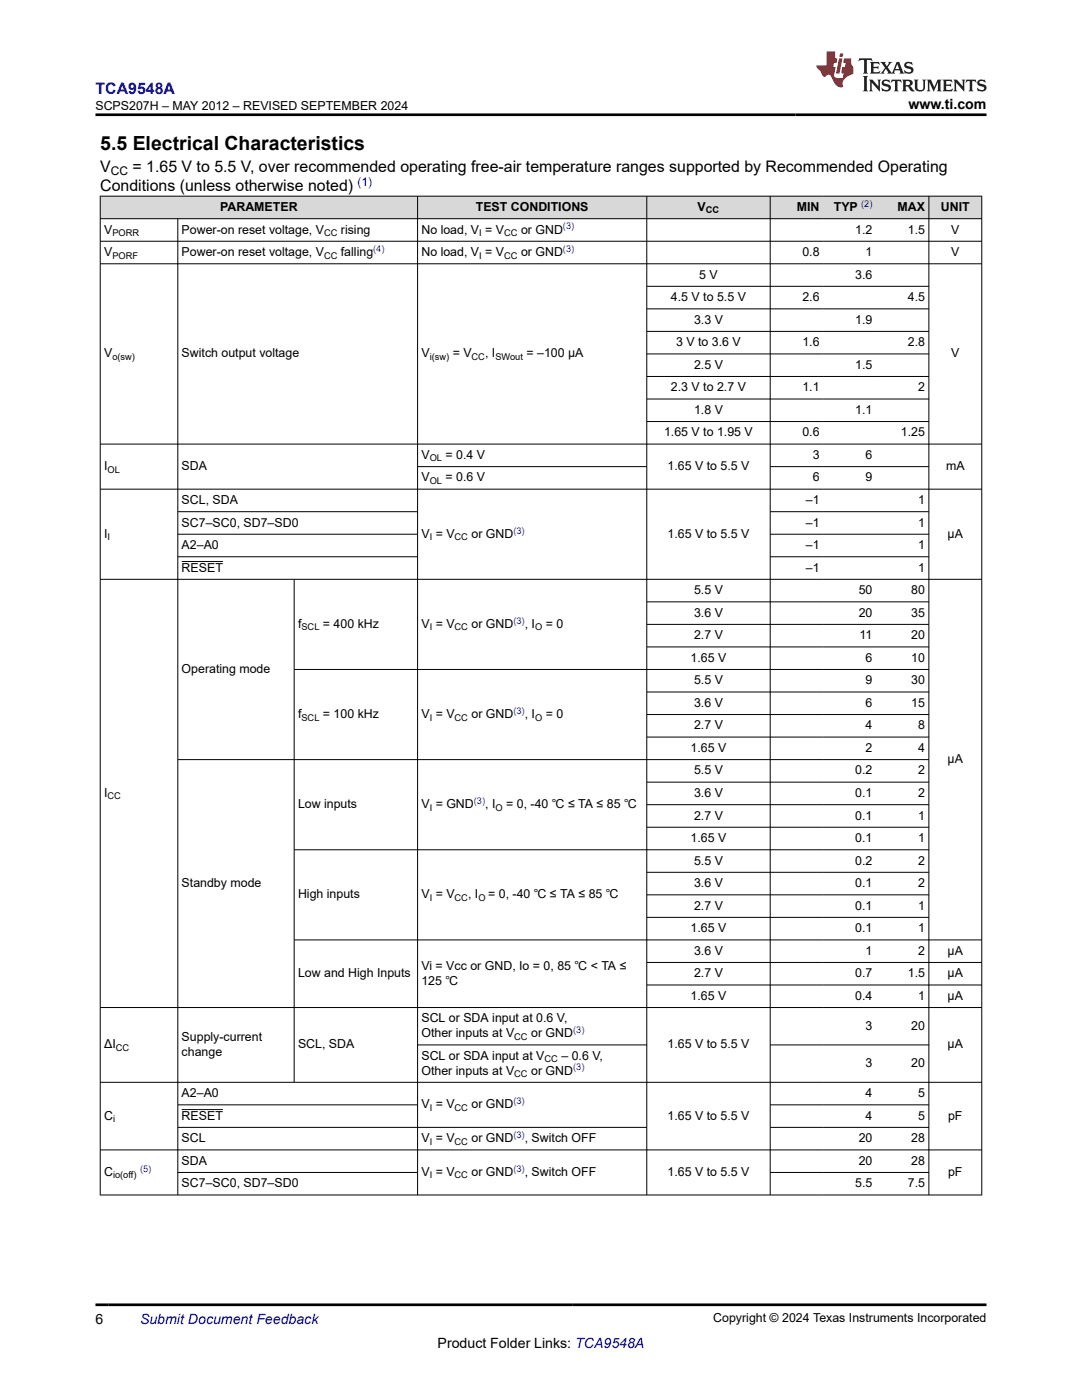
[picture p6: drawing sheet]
<svg xmlns="http://www.w3.org/2000/svg" width="216mm" height="279mm" viewBox="0 0 216 279" stroke-linecap="round" stroke-linejoin="round" font-family="sans-serif">
<defs><g id="words">
<text font-size="3.9" x="20" y="29.9">5.5 Electrical Characteristics</text>
<text font-size="3.2" fill="#00f" x="19" y="18.7">TCA9548A</text>
<g font-size="3.2">
<text x="20" y="34.3">V</text>
<text x="26.4" y="34.3">= 1.65 V to 5.5 V, over recommended operating free-air temperature ranges supported by Recommended Operating</text>
<text x="20" y="38.1">Conditions (unless otherwise noted)</text>
</g>
<g font-size="2.8">
<text x="181.3" y="21.8">www.ti.com</text>
<text x="19" y="264.2">6</text>
<text x="87.3" y="269">Product Folder Links: TCA9548A</text>
</g>
<text font-size="2.8" fill="#00f" x="27.9" y="264.2">Submit Document Feedback</text>
<g font-size="2.5">
<text x="19" y="21.9">SCPS207H – MAY 2012 – REVISED SEPTEMBER 2024</text>
<text x="20.8" y="46.6">V</text>
<text x="36.2" y="46.6">Power-on reset voltage, V</text>
<text x="43.9" y="42.1">PARAMETER</text>
<text x="68" y="46.6">rising</text>
<text x="84.1" y="46.6">No load, V = V</text>
<text x="94.9" y="42.1">TEST CONDITIONS</text>
<text x="104" y="46.6">or GND</text>
<text x="139.2" y="42.1">V</text>
<text x="159" y="42.1">MIN</text>
<text x="166.4" y="42.1">TYP</text>
<text x="170.7" y="46.6">1.2</text>
<text x="179.1" y="42.1">MAX</text>
<text x="181.1" y="46.6">1.5</text>
<text x="187.7" y="42.1">UNIT</text>
<text x="189.8" y="46.6">V</text>
<text x="20.8" y="51.1">V</text>
<text x="36.2" y="51.1">Power-on reset voltage, V</text>
<text x="68" y="51.1">falling</text>
<text x="84.1" y="51.1">No load, V = V</text>
<text x="104" y="51.1">or GND</text>
<text x="160.1" y="51.1">0.8</text>
<text x="172.7" y="51.1">1</text>
<text x="189.8" y="51.1">V</text>
<text x="139.5" y="55.6">5 V</text>
<text x="170.7" y="55.6">3.6</text>
<text x="133.9" y="60.1">4.5 V to 5.5 V</text>
<text x="138.5" y="64.6">3.3 V</text>
<text x="160.1" y="60.1">2.6</text>
<text x="170.7" y="64.6">1.9</text>
<text x="181.1" y="60.1">4.5</text>
<text x="20.8" y="71.3">V</text>
<text x="36.2" y="71.3">Switch output voltage</text>
<text x="84.1" y="71.3">V</text>
<text x="90.3" y="71.3">= V</text>
<text x="96.8" y="71.3">, I</text>
<text x="105.1" y="71.3">= –100 μA</text>
<text x="134.9" y="69.1">3 V to 3.6 V</text>
<text x="160.1" y="69.1">1.6</text>
<text x="181.1" y="69.1">2.8</text>
<text x="189.8" y="71.3">V</text>
<text x="138.5" y="73.6">2.5 V</text>
<text x="170.7" y="73.6">1.5</text>
<text x="133.9" y="78.1">2.3 V to 2.7 V</text>
<text x="138.5" y="82.6">1.8 V</text>
<text x="160.1" y="78.1">1.1</text>
<text x="170.7" y="82.6">1.1</text>
<text x="183.2" y="78.1">2</text>
<text x="132.5" y="87.1">1.65 V to 1.95 V</text>
<text x="160.1" y="87.1">0.6</text>
<text x="179.8" y="87.1">1.25</text>
<text x="20.8" y="93.8">I</text>
<text x="36.2" y="93.8">SDA</text>
<text x="84.1" y="91.6">V</text>
<text x="88.9" y="91.6">= 0.4 V</text>
<text x="133.2" y="93.8">1.65 V to 5.5 V</text>
<text x="162.2" y="91.6">3</text>
<text x="172.7" y="91.6">6</text>
<text x="188.8" y="93.8">mA</text>
<text x="36.2" y="100.6">SCL, SDA</text>
<text x="84.1" y="96.1">V</text>
<text x="88.9" y="96.1">= 0.6 V</text>
<text x="160.8" y="100.6">–1</text>
<text x="162.2" y="96.1">6</text>
<text x="172.7" y="96.1">9</text>
<text x="183.2" y="100.6">1</text>
<text x="20.8" y="107.3">I</text>
<text x="36.2" y="105.1">SC7–SC0, SD7–SD0</text>
<text x="84.1" y="107.3">V = V</text>
<text x="94.1" y="107.3">or GND</text>
<text x="133.2" y="107.3">1.65 V to 5.5 V</text>
<text x="160.8" y="105.1">–1</text>
<text x="183.2" y="105.1">1</text>
<text x="189.1" y="107.3">μA</text>
<text x="36.2" y="109.6">A2–A0</text>
<text x="160.8" y="109.6">–1</text>
<text x="183.2" y="109.6">1</text>
<text x="36.2" y="114.1">RESET</text>
<text x="138.5" y="118.6">5.5 V</text>
<text x="160.8" y="114.1">–1</text>
<text x="171.3" y="118.6">50</text>
<text x="181.8" y="118.6">80</text>
<text x="183.2" y="114.1">1</text>
<text x="59.5" y="125.3">f</text>
<text x="64.4" y="125.3">= 400 kHz</text>
<text x="84.1" y="125.3">V = V</text>
<text x="94.1" y="125.3">or GND</text>
<text x="104.7" y="125.3">, I</text>
<text x="108.9" y="125.3">= 0</text>
<text x="138.5" y="123.1">3.6 V</text>
<text x="171.3" y="123.1">20</text>
<text x="181.8" y="123.1">35</text>
<text x="138.5" y="127.6">2.7 V</text>
<text x="171.5" y="127.6">11</text>
<text x="181.8" y="127.6">20</text>
<text x="36.2" y="134.3">Operating mode</text>
<text x="137.8" y="132.1">1.65 V</text>
<text x="138.5" y="136.6">5.5 V</text>
<text x="172.7" y="132.1">6</text>
<text x="172.7" y="136.6">9</text>
<text x="181.8" y="132.1">10</text>
<text x="181.8" y="136.6">30</text>
<text x="59.5" y="143.3">f</text>
<text x="64.4" y="143.3">= 100 kHz</text>
<text x="84.1" y="143.3">V = V</text>
<text x="94.1" y="143.3">or GND</text>
<text x="104.7" y="143.3">, I</text>
<text x="108.9" y="143.3">= 0</text>
<text x="138.5" y="141.1">3.6 V</text>
<text x="172.7" y="141.1">6</text>
<text x="181.8" y="141.1">15</text>
<text x="138.5" y="145.6">2.7 V</text>
<text x="172.7" y="145.6">4</text>
<text x="183.2" y="145.6">8</text>
<text x="137.8" y="150.1">1.65 V</text>
<text x="138.5" y="154.6">5.5 V</text>
<text x="170.7" y="154.6">0.2</text>
<text x="172.7" y="150.1">2</text>
<text x="183.2" y="150.1">4</text>
<text x="183.2" y="154.6">2</text>
<text x="189.1" y="152.3">μA</text>
<text x="20.8" y="159.1">I</text>
<text x="59.5" y="161.3">Low inputs</text>
<text x="84.1" y="161.3">V = GND</text>
<text x="96.8" y="161.3">, I</text>
<text x="101" y="161.3">= 0, -40 ℃ ≤ TA ≤ 85 ℃</text>
<text x="138.5" y="159.1">3.6 V</text>
<text x="170.7" y="159.1">0.1</text>
<text x="183.2" y="159.1">2</text>
<text x="138.5" y="163.6">2.7 V</text>
<text x="170.7" y="163.6">0.1</text>
<text x="183.2" y="163.6">1</text>
<text x="137.8" y="168.1">1.65 V</text>
<text x="138.5" y="172.5">5.5 V</text>
<text x="170.7" y="168.1">0.1</text>
<text x="170.7" y="172.5">0.2</text>
<text x="183.2" y="168.1">1</text>
<text x="183.2" y="172.5">2</text>
<text x="36.2" y="177">Standby mode</text>
<text x="59.5" y="179.3">High inputs</text>
<text x="84.1" y="179.3">V = V</text>
<text x="93.4" y="179.3">, I</text>
<text x="97.4" y="179.3">= 0, -40 ℃ ≤ TA ≤ 85 ℃</text>
<text x="138.5" y="177">3.6 V</text>
<text x="170.7" y="177">0.1</text>
<text x="183.2" y="177">2</text>
<text x="138.5" y="181.5">2.7 V</text>
<text x="170.7" y="181.5">0.1</text>
<text x="183.2" y="181.5">1</text>
<text x="137.8" y="186">1.65 V</text>
<text x="138.5" y="190.5">3.6 V</text>
<text x="170.7" y="186">0.1</text>
<text x="172.7" y="190.5">1</text>
<text x="183.2" y="186">1</text>
<text x="183.2" y="190.5">2</text>
<text x="189.1" y="190.5">μA</text>
<text x="59.5" y="195">Low and High Inputs</text>
<text x="84.1" y="193.6">Vi = Vcc or GND, Io = 0, 85 ℃ &lt; TA ≤</text>
<text x="84.1" y="196.5">125 ℃</text>
<text x="138.5" y="195">2.7 V</text>
<text x="170.7" y="195">0.7</text>
<text x="181.1" y="195">1.5</text>
<text x="189.1" y="195">μA</text>
<text x="137.8" y="199.5">1.65 V</text>
<text x="170.7" y="199.5">0.4</text>
<text x="183.2" y="199.5">1</text>
<text x="189.1" y="199.5">μA</text>
<text x="20.8" y="209.2">ΔI</text>
<text x="36.2" y="207.8">Supply-current</text>
<text x="59.5" y="209.2">SCL, SDA</text>
<text x="84.1" y="204">SCL or SDA input at 0.6 V,</text>
<text x="84.1" y="207">Other inputs at V</text>
<text x="106" y="207">or GND</text>
<text x="133.2" y="209.2">1.65 V to 5.5 V</text>
<text x="172.7" y="205.5">3</text>
<text x="181.8" y="205.5">20</text>
<text x="189.1" y="209.2">μA</text>
<text x="36.2" y="210.7">change</text>
<text x="84.1" y="211.5">SCL or SDA input at V</text>
<text x="84.1" y="214.5">Other inputs at V</text>
<text x="106" y="214.5">or GND</text>
<text x="112" y="211.5">– 0.6 V,</text>
<text x="172.7" y="213">3</text>
<text x="181.8" y="213">20</text>
<text x="36.2" y="219">A2–A0</text>
<text x="84.1" y="221.2">V = V</text>
<text x="94.1" y="221.2">or GND</text>
<text x="172.7" y="219">4</text>
<text x="183.2" y="219">5</text>
<text x="20.8" y="223.5">C</text>
<text x="36.2" y="223.5">RESET</text>
<text x="36.2" y="228">SCL</text>
<text x="84.1" y="228">V = V</text>
<text x="94.1" y="228">or GND</text>
<text x="104.7" y="228">, Switch OFF</text>
<text x="133.2" y="223.5">1.65 V to 5.5 V</text>
<text x="171.3" y="228">20</text>
<text x="172.7" y="223.5">4</text>
<text x="181.8" y="228">28</text>
<text x="183.2" y="223.5">5</text>
<text x="189.2" y="223.5">pF</text>
<text x="36.2" y="232.5">SDA</text>
<text x="171.3" y="232.5">20</text>
<text x="181.8" y="232.5">28</text>
<text x="20.8" y="234.7">C</text>
<text x="36.2" y="236.9">SC7–SC0, SD7–SD0</text>
<text x="84.1" y="234.7">V = V</text>
<text x="94.1" y="234.7">or GND</text>
<text x="104.7" y="234.7">, Switch OFF</text>
<text x="133.2" y="234.7">1.65 V to 5.5 V</text>
<text x="170.7" y="236.9">5.5</text>
<text x="181.1" y="236.9">7.5</text>
<text x="189.2" y="234.7">pF</text>
<text x="142.3" y="263.9">Copyright © 2024 Texas Instruments Incorporated</text>
</g>
<text font-size="2.4" x="22.1" y="34.9">CC</text>
<text font-size="2.4" fill="#00f" x="71.4" y="37">(1)</text>
<g font-size="1.9" fill="#00f">
<text x="171.8" y="41.3">(2)</text>
<text x="112.3" y="45.8">(3)</text>
<text x="74.5" y="50.3">(4)</text>
<text x="112.3" y="50.3">(3)</text>
<text x="102.4" y="106.5">(3)</text>
<text x="102.4" y="124.5">(3)</text>
<text x="102.4" y="142.5">(3)</text>
<text x="94.6" y="160.5">(3)</text>
<text x="114.4" y="206.2">(3)</text>
<text x="114.4" y="213.6">(3)</text>
<text x="102.4" y="220.4">(3)</text>
<text x="102.4" y="227.1">(3)</text>
<text x="27.9" y="233.9">(5)</text>
<text x="102.4" y="233.9">(3)</text>
</g>
<g font-size="1.9">
<text x="22.4" y="47.1">PORR</text>
<text x="64.7" y="47.1">CC</text>
<text x="95.6" y="47.1">I</text>
<text x="100.6" y="47.1">CC</text>
<text x="140.9" y="42.6">CC</text>
<text x="22.4" y="51.6">PORF</text>
<text x="64.7" y="51.6">CC</text>
<text x="95.6" y="51.6">I</text>
<text x="100.6" y="51.6">CC</text>
<text x="22.4" y="71.8">o(sw)</text>
<text x="85.7" y="71.8">i(sw)</text>
<text x="94.1" y="71.8">CC</text>
<text x="98.8" y="71.8">SWout</text>
<text x="21.5" y="94.3">OL</text>
<text x="85.7" y="92.1">OL</text>
<text x="85.7" y="96.6">OL</text>
<text x="21.5" y="107.8">I</text>
<text x="85.7" y="107.8">I</text>
<text x="90.7" y="107.8">CC</text>
<text x="60.2" y="125.8">SCL</text>
<text x="85.7" y="125.8">I</text>
<text x="90.7" y="125.8">CC</text>
<text x="106.8" y="125.8">O</text>
<text x="60.2" y="143.8">SCL</text>
<text x="85.7" y="143.8">I</text>
<text x="90.7" y="143.8">CC</text>
<text x="106.8" y="143.8">O</text>
<text x="21.5" y="159.5">CC</text>
<text x="85.7" y="161.8">I</text>
<text x="98.9" y="161.8">O</text>
<text x="85.7" y="179.8">I</text>
<text x="90.7" y="179.8">CC</text>
<text x="95.4" y="179.8">O</text>
<text x="23.1" y="209.7">CC</text>
<text x="102.6" y="207.5">CC</text>
<text x="102.6" y="215">CC</text>
<text x="108.7" y="212">CC</text>
<text x="85.7" y="221.7">I</text>
<text x="90.7" y="221.7">CC</text>
<text x="22.6" y="223.9">i</text>
<text x="85.7" y="228.4">I</text>
<text x="90.7" y="228.4">CC</text>
<text x="22.6" y="235.2">io(off)</text>
<text x="85.7" y="235.2">I</text>
<text x="90.7" y="235.2">CC</text>
</g>
</g></defs>
<g fill="#d8d8d8">
<path d="M20 39.1h175.9v4.5h-175.9z" fill-rule="evenodd"/>
<path d="M20.1 39.2h63.2v4.4h-63.2z" fill-rule="evenodd"/>
<path d="M83.4 39.2h45.6v4.4h-45.6z" fill-rule="evenodd"/>
<path d="M129.1 39.2h24.5v4.4h-24.5z" fill-rule="evenodd"/>
<path d="M153.7 39.2h10.5v4.4h-10.5z" fill-rule="evenodd"/>
<path d="M164.2 39.2h10.6v4.4h-10.6z" fill-rule="evenodd"/>
<path d="M174.8 39.2h10.5v4.4h-10.5z" fill-rule="evenodd"/>
<path d="M185.4 39.2h10.4v4.4h-10.4z" fill-rule="evenodd"/>
</g>
<g fill="none" stroke="#000" stroke-width=".2">
<path d="M19.9 39.1h176.1M20 39.1v199.4M83.3 39.1v199.4M129.1 39.1v199.4M153.7 39.1v199.4M185.3 39.1v199.4M195.9 39.1v199.4M19.9 43.6h176.1M19.9 48.1h176.1M19.9 52.6h176.1M35.5 43.6v194.9M129.1 57.1h56.3"/>
<path d="M129.1 61.6h56.3M129.1 66.1h56.3M129.1 70.6h56.3M129.1 75.1h56.3M129.1 79.6h56.3M19.9 88.6h176.1M19.9 97.6h176.1M83.3 93.1h45.8M129.1 84.1h56.3M153.7 93.1h31.7M19.9 115.6h176.1M35.5 102.1h47.9"/>
<path d="M35.5 106.6h47.9M35.5 111.1h47.9M36.2 112.1h8.3M58.7 115.6v100.5M153.7 102.1h31.7M153.7 106.6h31.7M153.7 111.1h31.7M58.7 133.6h126.7M129.1 120.1h56.3M129.1 124.6h56.3M129.1 129.1h56.3M129.1 138.1h56.3"/>
<path d="M35.5 151.6h149.9M129.1 142.6h56.3M129.1 147.1h56.3M129.1 156.1h56.3M129.1 160.6h56.3M129.1 165.1h56.3M129.1 174.1h56.3M129.1 178.6h56.3M185.4 169.6h-126.7M129.1 183.1h56.3M129.1 192.1h66.9M129.1 196.6h66.9"/>
<path d="M196 187.6h-137.3M19.9 201.1h176.1M19.9 216h176.1M83.3 208.5h45.8M153.7 208.5h31.7M19.9 229.5h176.1M19.9 238.5h176.1M35.5 220.5h47.9M35.5 225h93.6M35.5 234h47.9M36.2 221.4h8.3M153.7 220.5h31.7"/>
<path d="M153.7 225h31.7M153.7 234h31.7"/>
</g>
<path d="M171.5 11.6l-.2 .6 .5-.2h.6v.1v2.2l-.2 .4h1l-.2-.4v-2.2v-.1h.5l.6 .2-.2-.6zM173.6 12.4l.2 .3v1.6l-.2 .4h1.9l.1-.6a1.08 1.08 0 0 1-1.3 .2v-.7h.6l.4 .2v-.7l-.4 .2h-.6v-.5l.2-.2a1 1 0 0 1 1 .3l-.1-.5zM175.7 12.4l.9 1.1-1 1.2h.9l-.2-.2 .5-.8 .4 .8-.2 .2h1.6l-.2-.2 .2-.5h.9l.1 .5-.1 .2h.9l-.2-.4-.8-1.9h-.5l-.9 2.1-.9-1.1 .9-1h-.8l.2 .2-.4 .6-.4-.6 .2-.2zM179 12.8l.4 1h-.7zM180.7 12.5a.65 .65 0 0 0-.2 .7 .65 .65 0 0 0 .6 .5l.6 .1 .1 .3a.79 .79 0 0 1-.7 .4 .79 .79 0 0 1-.7-.5l.1 .7 .2-.1a.93 .93 0 0 0 1.1 0 .93 .93 0 0 0 .4-.9 1.46 1.46 0 0 0-1.2-.6l-.1-.3a1.09 1.09 0 0 1 1.2 .2l-.2-.6-.1 .1-.5-.2zM172.2 15.2l.2 .4v2.2l-.2 .4h1l-.2-.4v-2.2l.2-.4zM173.4 15.9l.2 .4v1.5l-.2 .4h.8l-.3-.4 .1-1.3 1.6 1.8v-2l.2-.4h-.7l.1 .2 .1 1.1-1.2-1.3zM176.2 16a.65 .65 0 0 0-.2 .8 .65 .65 0 0 0 .6 .4l.6 .2 .1 .2a.79 .79 0 0 1-.7 .4 .79 .79 0 0 1-.7-.5l.1 .7 .2-.1a.93 .93 0 0 0 1.1 .1 .93 .93 0 0 0 .4-1 1.46 1.46 0 0 0-1.2-.5l-.1-.4a1.09 1.09 0 0 1 1.2 .2l-.1-.6-.2 .1-.5-.1zM177.9 15.9l-.1 .6a.63 .63 0 0 1 .8-.3v1.6l-.3 .4h1l-.2-.4v-1.6a.66 .66 0 0 1 .8 .3l-.1-.6zM180 15.9l.2 .4v1.5l-.2 .4h1l-.2-.2-.1-.7h.5l.1 .2a.79 .79 0 0 0 1.2 .6l-1-.9a.61 .61 0 0 0 .6-.6 .61 .61 0 0 0-.5-.7zM180.8 16.2h.1a.47 .47 0 0 1 .5 .1 .47 .47 0 0 1 .1 .5l-.1 .1-.7 .1zM182.3 15.9l.2 .2a2.27 2.27 0 0 0 .4 2 1.04 1.04 0 0 0 1.7-.7v-1.3l.2-.2h-.8l.2 .4v1.1a.6 .6 0 0 1-.6 .6 .6 .6 0 0 1-.6-.6v-1.1l.3-.4zM184.9 15.9l.2 .4v1.5l-.2 .4h.8l-.3-.4v-1.4l.9 1.9 .9-1.9v1.4l-.3 .4h1l-.2-.4v-1.5l.2-.4h-.8l-.7 1.5-.6-1.5zM188.1 15.9l.2 .4v1.5l-.2 .4h1.9l.1-.6a1.09 1.09 0 0 1-1.3 .2v-.7h.6l.4 .2v-.6l-.4 .2h-.6v-.6l.2-.1a1.01 1.01 0 0 1 1 .3l-.1-.6zM190.2 15.9l.3 .4v1.5l-.3 .4h.8l-.2-.4v-1.3l1.6 1.8v-2l.2-.4h-.7l.2 .2v1.1l-1.2-1.3zM192.8 15.9l-.1 .6a.63 .63 0 0 1 .8-.3v1.6l-.3 .4h1l-.2-.4v-1.6a.66 .66 0 0 1 .8 .3l-.1-.6zM195.2 16a.65 .65 0 0 0-.2 .8 .65 .65 0 0 0 .6 .4l.6 .2 .2 .2a.79 .79 0 0 1-.7 .4 .79 .79 0 0 1-.7-.5l.1 .7 .2-.1a.93 .93 0 0 0 1 .1 .93 .93 0 0 0 .5-1 1.46 1.46 0 0 0-1.3-.5v-.4a1.09 1.09 0 0 1 1.2 .2l-.2-.6-.2 .1-.5-.1z" fill="#231f20"/>
<path d="M164.9 10.3v2.7h-2l.1 .4 .8 1a.95 .95 0 0 0 1 .9 .59 .59 0 0 1 .5-.4 .59 .59 0 0 1 .5 .3l.4 .8a1.59 1.59 0 0 0 2.1 1.4 1.61 1.61 0 0 1 1-2.3l1-.3-.1-1.5a1.59 1.59 0 0 1-.3-1.7h-1.5l-.2 .9h.6l-.2 .9h-.5l-.2 .9v.3l.4 .1-.1 .9h-.7a.73 .73 0 0 1-1-.7l.3-1.5h-.5l.1-.9h.5l.2-.9h-.5v-1.3zM167.4 11.6l-.6 3.1h.7l.6-3.1zM167.6 10.7l-.1 .6h.7l.1-.6z" fill="#ed1c24"/>
<path d="M19 22.9h177.8M19 260.4h177.8" fill="none" stroke="#000" stroke-width=".53"/>
<use href="#words"/>
</svg>
